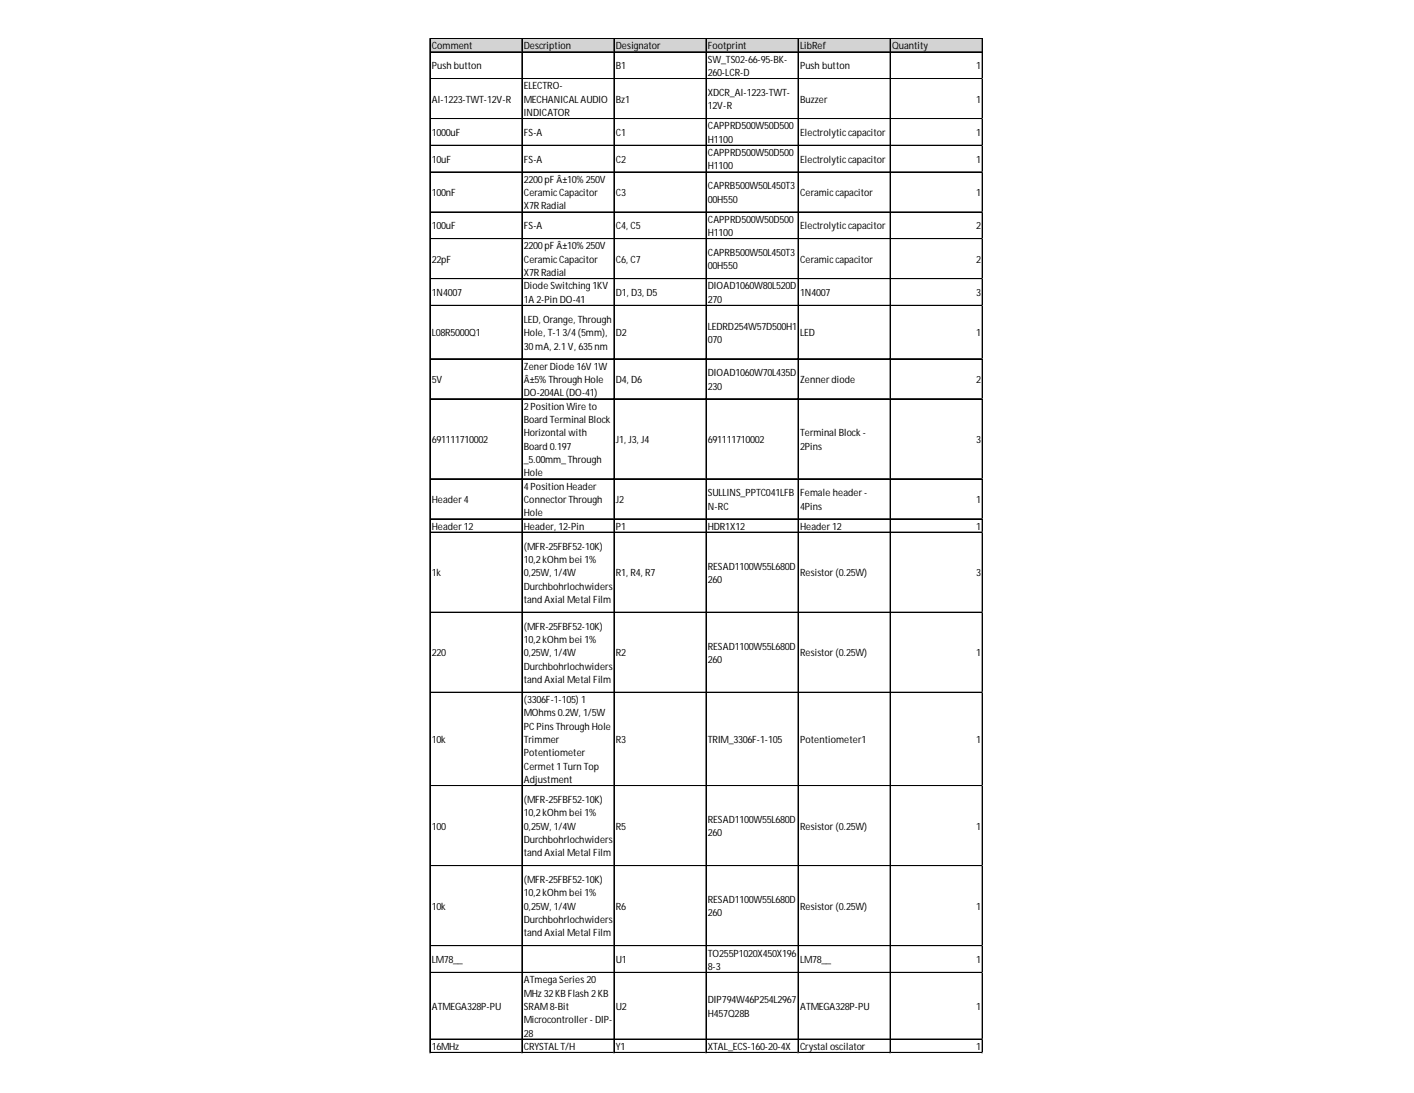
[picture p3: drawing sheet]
<svg xmlns="http://www.w3.org/2000/svg" width="279mm" height="216mm" viewBox="0 0 279 216" stroke-linecap="round" stroke-linejoin="round" font-family="sans-serif">
<defs><g id="words">
<g font-size="2">
<text x="85.3" y="9.8">Comment</text>
<text x="103.5" y="9.8">Description</text>
<text x="121.7" y="9.8">Designator</text>
<text x="139.9" y="9.8">Footprint</text>
<text x="158.1" y="9.8">LibRef</text>
<text x="176.3" y="9.8">Quantity</text>
<text x="85.3" y="13.7">Push button</text>
<text x="103.5" y="17.7">ELECTRO-</text>
<text x="121.7" y="13.7">B1</text>
<text x="139.9" y="12.4">SW_TS02-66-95-BK-</text>
<text x="139.9" y="15">260-LCR-D</text>
<text x="158.1" y="13.7">Push button</text>
<text x="192.9" y="13.7">1</text>
<text x="85.3" y="20.3">AI-1223-TWT-12V-R</text>
<text x="103.5" y="20.3">MECHANICAL AUDIO</text>
<text x="103.5" y="22.9">INDICATOR</text>
<text x="121.7" y="20.3">Bz1</text>
<text x="139.9" y="19">XDCR_AI-1223-TWT-</text>
<text x="139.9" y="21.6">12V-R</text>
<text x="158.1" y="20.3">Buzzer</text>
<text x="192.9" y="20.3">1</text>
<text x="85.3" y="26.9">1000uF</text>
<text x="103.5" y="26.9">FS-A</text>
<text x="121.7" y="26.9">C1</text>
<text x="139.9" y="25.6">CAPPRD500W50D500</text>
<text x="139.9" y="28.2">H1100</text>
<text x="158.1" y="26.9">Electrolyticcapacitor</text>
<text x="192.9" y="26.9">1</text>
<text x="85.3" y="32.1">10uF</text>
<text x="103.5" y="32.1">FS-A</text>
<text x="121.7" y="32.1">C2</text>
<text x="139.9" y="30.8">CAPPRD500W50D500</text>
<text x="139.9" y="33.5">H1100</text>
<text x="158.1" y="32.1">Electrolyticcapacitor</text>
<text x="192.9" y="32.1">1</text>
<text x="85.3" y="38.7">100nF</text>
<text x="103.5" y="36.1">2200pF Â±10% 250V</text>
<text x="103.5" y="38.7">CeramicCapacitor</text>
<text x="103.5" y="41.4">X7R Radial</text>
<text x="121.7" y="38.7">C3</text>
<text x="139.9" y="37.4">CAPRB500W50L450T3</text>
<text x="139.9" y="40.1">00H550</text>
<text x="158.1" y="38.7">Ceramiccapacitor</text>
<text x="192.9" y="38.7">1</text>
<text x="85.3" y="45.3">100uF</text>
<text x="103.5" y="45.3">FS-A</text>
<text x="121.7" y="45.3">C4, C5</text>
<text x="139.9" y="44">CAPPRD500W50D500</text>
<text x="139.9" y="46.6">H1100</text>
<text x="158.1" y="45.3">Electrolyticcapacitor</text>
<text x="192.9" y="45.3">2</text>
<text x="85.3" y="51.9">22pF</text>
<text x="103.5" y="49.3">2200pF Â±10% 250V</text>
<text x="103.5" y="51.9">CeramicCapacitor</text>
<text x="121.7" y="51.9">C6, C7</text>
<text x="139.9" y="50.6">CAPRB500W50L450T3</text>
<text x="139.9" y="53.2">00H550</text>
<text x="158.1" y="51.9">Ceramiccapacitor</text>
<text x="192.9" y="51.9">2</text>
<text x="85.3" y="58.5">1N4007</text>
<text x="103.5" y="54.5">X7R Radial</text>
<text x="103.5" y="57.2">Diode Switching 1KV</text>
<text x="103.5" y="59.8">1A 2-Pin DO-41</text>
<text x="121.7" y="58.5">D1, D3, D5</text>
<text x="139.9" y="57.2">DIOAD1060W80L520D</text>
<text x="139.9" y="59.8">270</text>
<text x="158.1" y="58.5">1N4007</text>
<text x="192.9" y="58.5">3</text>
<text x="103.5" y="63.8">LED, Orange, Through</text>
<text x="139.9" y="65.1">LEDRD254W57D500H1</text>
<text x="85.3" y="66.4">L08R5000Q1</text>
<text x="103.5" y="66.4">Hole, T-13/4(5mm),</text>
<text x="103.5" y="69">30mA, 2.1V, 635nm</text>
<text x="121.7" y="66.4">D2</text>
<text x="139.9" y="67.7">070</text>
<text x="158.1" y="66.4">LED</text>
<text x="192.9" y="66.4">1</text>
<text x="85.3" y="75.6">5V</text>
<text x="103.5" y="73">Zener Diode 16V 1W</text>
<text x="103.5" y="75.6">Â±5% Through Hole</text>
<text x="121.7" y="75.6">D4, D6</text>
<text x="139.9" y="74.3">DIOAD1060W70L435D</text>
<text x="139.9" y="76.9">230</text>
<text x="158.1" y="75.6">Zenner diode</text>
<text x="192.9" y="75.6">2</text>
<text x="103.5" y="78.3">DO-204AL (DO-41)</text>
<text x="103.5" y="80.9">2Position Wire to</text>
<text x="103.5" y="83.5">Board Terminal Block</text>
<text x="85.3" y="87.5">691111710002</text>
<text x="103.5" y="86.2">Horizontal with</text>
<text x="103.5" y="88.8">Board 0.197</text>
<text x="121.7" y="87.5">J1, J3, J4</text>
<text x="139.9" y="87.5">691111710002</text>
<text x="158.1" y="86.2">Terminal Block -</text>
<text x="158.1" y="88.8">2Pins</text>
<text x="192.9" y="87.5">3</text>
<text x="103.5" y="91.4">_5.00mm_ Through</text>
<text x="103.5" y="94.1">Hole</text>
<text x="85.3" y="99.3">Header 4</text>
<text x="103.5" y="96.7">4Position Header</text>
<text x="103.5" y="99.3">Connector Through</text>
<text x="103.5" y="102">Hole</text>
<text x="121.7" y="99.3">J2</text>
<text x="139.9" y="98">SULLINS_PPTC041LFB</text>
<text x="139.9" y="100.7">N-RC</text>
<text x="158.1" y="98">Female header -</text>
<text x="158.1" y="100.7">4Pins</text>
<text x="192.9" y="99.3">1</text>
<text x="85.3" y="104.6">Header 12</text>
<text x="103.5" y="104.6">Header, 12-Pin</text>
<text x="121.7" y="104.6">P1</text>
<text x="139.9" y="104.6">HDR1X12</text>
<text x="158.1" y="104.6">Header 12</text>
<text x="192.9" y="104.6">1</text>
<text x="85.3" y="113.8">1k</text>
<text x="103.5" y="108.6">(MFR-25FBF52-10K)</text>
<text x="103.5" y="111.2">10,2kOhm bei 1%</text>
<text x="103.5" y="113.8">0,25W, 1/4W</text>
<text x="121.7" y="113.8">R1, R4, R7</text>
<text x="139.9" y="112.5">RESAD1100W55L680D</text>
<text x="158.1" y="113.8">Resistor (0.25W)</text>
<text x="192.9" y="113.8">3</text>
<text x="103.5" y="116.5">Durchbohrlochwiders</text>
<text x="103.5" y="119.1">tand Axial Metal Film</text>
<text x="139.9" y="115.2">260</text>
<text x="103.5" y="124.4">(MFR-25FBF52-10K)</text>
<text x="85.3" y="129.6">220</text>
<text x="103.5" y="127">10,2kOhm bei 1%</text>
<text x="103.5" y="129.6">0,25W, 1/4W</text>
<text x="121.7" y="129.6">R2</text>
<text x="139.9" y="128.3">RESAD1100W55L680D</text>
<text x="139.9" y="131">260</text>
<text x="158.1" y="129.6">Resistor (0.25W)</text>
<text x="192.9" y="129.6">1</text>
<text x="103.5" y="132.3">Durchbohrlochwiders</text>
<text x="103.5" y="134.9">tand Axial Metal Film</text>
<text x="103.5" y="138.9">(3306F-1-105) 1</text>
<text x="103.5" y="141.5">MOhms 0.2W, 1/5W</text>
<text x="85.3" y="146.8">10k</text>
<text x="103.5" y="144.1">PC Pins Through Hole</text>
<text x="103.5" y="146.8">Trimmer</text>
<text x="103.5" y="149.4">Potentiometer</text>
<text x="121.7" y="146.8">R3</text>
<text x="139.9" y="146.8">TRIM_3306F-1-105</text>
<text x="158.1" y="146.8">Potentiometer1</text>
<text x="192.9" y="146.8">1</text>
<text x="103.5" y="152">Cermet 1Turn Top</text>
<text x="103.5" y="154.7">Adjustment</text>
<text x="103.5" y="158.6">(MFR-25FBF52-10K)</text>
<text x="103.5" y="161.3">10,2kOhm bei 1%</text>
<text x="85.3" y="163.9">100</text>
<text x="103.5" y="163.9">0,25W, 1/4W</text>
<text x="103.5" y="166.5">Durchbohrlochwiders</text>
<text x="121.7" y="163.9">R5</text>
<text x="139.9" y="162.6">RESAD1100W55L680D</text>
<text x="139.9" y="165.2">260</text>
<text x="158.1" y="163.9">Resistor (0.25W)</text>
<text x="192.9" y="163.9">1</text>
<text x="103.5" y="169.2">tand Axial Metal Film</text>
<text x="85.3" y="179.7">10k</text>
<text x="103.5" y="174.4">(MFR-25FBF52-10K)</text>
<text x="103.5" y="177.1">10,2kOhm bei 1%</text>
<text x="103.5" y="179.7">0,25W, 1/4W</text>
<text x="121.7" y="179.7">R6</text>
<text x="139.9" y="178.4">RESAD1100W55L680D</text>
<text x="158.1" y="179.7">Resistor (0.25W)</text>
<text x="192.9" y="179.7">1</text>
<text x="103.5" y="182.4">Durchbohrlochwiders</text>
<text x="103.5" y="185">tand Axial Metal Film</text>
<text x="139.9" y="181">260</text>
<text x="85.3" y="190.3">LM78__</text>
<text x="121.7" y="190.3">U1</text>
<text x="139.9" y="188.9">TO255P1020X450X196</text>
<text x="139.9" y="191.6">8-3</text>
<text x="158.1" y="190.3">LM78__</text>
<text x="192.9" y="190.3">1</text>
<text x="103.5" y="194.2">ATmega Series 20</text>
<text x="103.5" y="196.8">MHz 32KB Flash 2KB</text>
<text x="85.3" y="199.5">ATMEGA328P-PU</text>
<text x="103.5" y="199.5">SRAM8-Bit</text>
<text x="103.5" y="202.1">Microcontroller - DIP-</text>
<text x="121.7" y="199.5">U2</text>
<text x="139.9" y="198.2">DIP794W46P254L2967</text>
<text x="139.9" y="200.8">H457Q28B</text>
<text x="158.1" y="199.5">ATMEGA328P-PU</text>
<text x="192.9" y="199.5">1</text>
<text x="85.3" y="207.4">16MHz</text>
<text x="103.5" y="204.7">28</text>
<text x="103.5" y="207.4">CRYSTAL T/H</text>
<text x="121.7" y="207.4">Y1</text>
<text x="139.9" y="207.4">XTAL_ECS-160-20-4X</text>
<text x="158.1" y="207.4">Crystal oscilator</text>
<text x="192.9" y="207.4">1</text>
</g>
</g></defs>
<path d="M85 7.7h109.2v2.7h-109.2z" fill="#d3d3d3"/>
<g fill="none" stroke="#000" stroke-width=".2">
<path d="M84.9 7.6v200.4M85 7.6v200.4M85.1 7.6h109.1M85.1 7.7h109.1M85.1 10.2h109.1M85.1 10.3h109.1M85.1 15.5h109.1M85.1 15.6h109.1M103.1 7.7v200.3M103.2 7.7v200.3M121.3 7.7v200.3M121.4 7.7v200.3"/>
<path d="M139.5 7.7v200.3M139.6 7.7v200.3M157.7 7.7v200.3M157.8 7.7v200.3M175.9 7.7v200.3M194.1 7.7v200.3M85.1 23.4h109.1M85.1 23.5h109.1M85.1 28.7h109.1M85.1 28.8h109.1M85.1 34h109.1M85.1 41.9h109.1"/>
<path d="M85.1 47.1h109.1M85.1 47.2h109.1M85.1 55h109.1M85.1 55.1h109.1M85.1 60.3h109.1M85.1 60.4h109.1M85.1 70.8h109.1M85.1 70.9h109.1M85.1 78.8h109.1M85.1 94.6h109.1M85.1 102.5h109.1M85.1 105.1h109.1"/>
<path d="M85.1 105.2h109.1M85.1 120.9h109.1M85.1 121h109.1M85.1 136.7h109.1M85.1 136.8h109.1M85.1 155.2h109.1M85.1 171h109.1M85.1 186.8h109.1M85.1 186.9h109.1M85.1 192.1h109.1M85.1 205.2h109.1M85.1 205.3h109.1"/>
<path d="M85.1 207.9h109.1"/>
</g>
<path d="M84.9 208v.1" fill="none" stroke="#d4d4d4" stroke-width=".2"/>
<path d="M84.9 208l.2 .1z" fill="#d4d4d4"/>
<path d="M103.1 208v.1" fill="none" stroke="#d4d4d4" stroke-width=".2"/>
<path d="M103.1 208l.2 .1z" fill="#d4d4d4"/>
<path d="M121.3 208v.1" fill="none" stroke="#d4d4d4" stroke-width=".2"/>
<path d="M121.3 208l.1 .1z" fill="#d4d4d4"/>
<path d="M139.5 208v.1" fill="none" stroke="#d4d4d4" stroke-width=".2"/>
<path d="M139.5 208l.1 .1z" fill="#d4d4d4"/>
<path d="M157.7 208v.1" fill="none" stroke="#d4d4d4" stroke-width=".2"/>
<path d="M157.7 208l.1 .1z" fill="#d4d4d4"/>
<path d="M175.9 208v.1" fill="none" stroke="#d4d4d4" stroke-width=".2"/>
<path d="M175.9 208l.1 .1z" fill="#d4d4d4"/>
<path d="M194.1 208v.1" fill="none" stroke="#d4d4d4" stroke-width=".2"/>
<path d="M194.1 208l.1 .1z" fill="#d4d4d4"/>
<path d="M194.2 15.5h.1" fill="none" stroke="#d4d4d4" stroke-width=".2"/>
<path d="M194.2 15.5v.1z" fill="#d4d4d4"/>
<path d="M194.2 23.4h.1" fill="none" stroke="#d4d4d4" stroke-width=".2"/>
<path d="M194.2 23.4v.1z" fill="#d4d4d4"/>
<path d="M194.2 28.7h.1" fill="none" stroke="#d4d4d4" stroke-width=".2"/>
<path d="M194.2 28.7v.1z" fill="#d4d4d4"/>
<path d="M194.2 34h.1" fill="none" stroke="#d4d4d4" stroke-width=".2"/>
<path d="M194.2 34v.1z" fill="#d4d4d4"/>
<path d="M194.2 41.9h.1" fill="none" stroke="#d4d4d4" stroke-width=".2"/>
<path d="M194.2 41.9v.1z" fill="#d4d4d4"/>
<path d="M194.2 47.1h.1" fill="none" stroke="#d4d4d4" stroke-width=".2"/>
<path d="M194.2 47.1v.2z" fill="#d4d4d4"/>
<path d="M194.2 55h.1" fill="none" stroke="#d4d4d4" stroke-width=".2"/>
<path d="M194.2 55v.2z" fill="#d4d4d4"/>
<path d="M194.2 60.3h.1" fill="none" stroke="#d4d4d4" stroke-width=".2"/>
<path d="M194.2 60.3v.1z" fill="#d4d4d4"/>
<path d="M194.2 70.8h.1" fill="none" stroke="#d4d4d4" stroke-width=".2"/>
<path d="M194.2 70.8v.2z" fill="#d4d4d4"/>
<path d="M194.2 78.8h.1" fill="none" stroke="#d4d4d4" stroke-width=".2"/>
<path d="M194.2 78.8v.1z" fill="#d4d4d4"/>
<path d="M194.2 94.6h.1" fill="none" stroke="#d4d4d4" stroke-width=".2"/>
<path d="M194.2 94.6v.1z" fill="#d4d4d4"/>
<path d="M194.2 102.5h.1" fill="none" stroke="#d4d4d4" stroke-width=".2"/>
<path d="M194.2 102.5v.1z" fill="#d4d4d4"/>
<path d="M194.2 105.1h.1" fill="none" stroke="#d4d4d4" stroke-width=".2"/>
<path d="M194.2 105.1v.1z" fill="#d4d4d4"/>
<path d="M194.2 120.9h.1" fill="none" stroke="#d4d4d4" stroke-width=".2"/>
<path d="M194.2 120.9v.1z" fill="#d4d4d4"/>
<path d="M194.2 136.7h.1" fill="none" stroke="#d4d4d4" stroke-width=".2"/>
<path d="M194.2 136.7v.2z" fill="#d4d4d4"/>
<path d="M194.2 155.2h.1" fill="none" stroke="#d4d4d4" stroke-width=".2"/>
<path d="M194.2 155.2v.1z" fill="#d4d4d4"/>
<path d="M194.2 171h.1" fill="none" stroke="#d4d4d4" stroke-width=".2"/>
<path d="M194.2 171v.1z" fill="#d4d4d4"/>
<path d="M194.2 186.8h.1" fill="none" stroke="#d4d4d4" stroke-width=".2"/>
<path d="M194.2 186.8v.1z" fill="#d4d4d4"/>
<path d="M194.2 192.1h.1" fill="none" stroke="#d4d4d4" stroke-width=".2"/>
<path d="M194.2 192.1v.1z" fill="#d4d4d4"/>
<path d="M194.2 205.2h.1" fill="none" stroke="#d4d4d4" stroke-width=".2"/>
<path d="M194.2 205.2v.2z" fill="#d4d4d4"/>
<path d="M194.2 207.9h.1" fill="none" stroke="#d4d4d4" stroke-width=".2"/>
<path d="M194.2 207.9v.1z" fill="#d4d4d4"/>
<use href="#words"/>
</svg>
